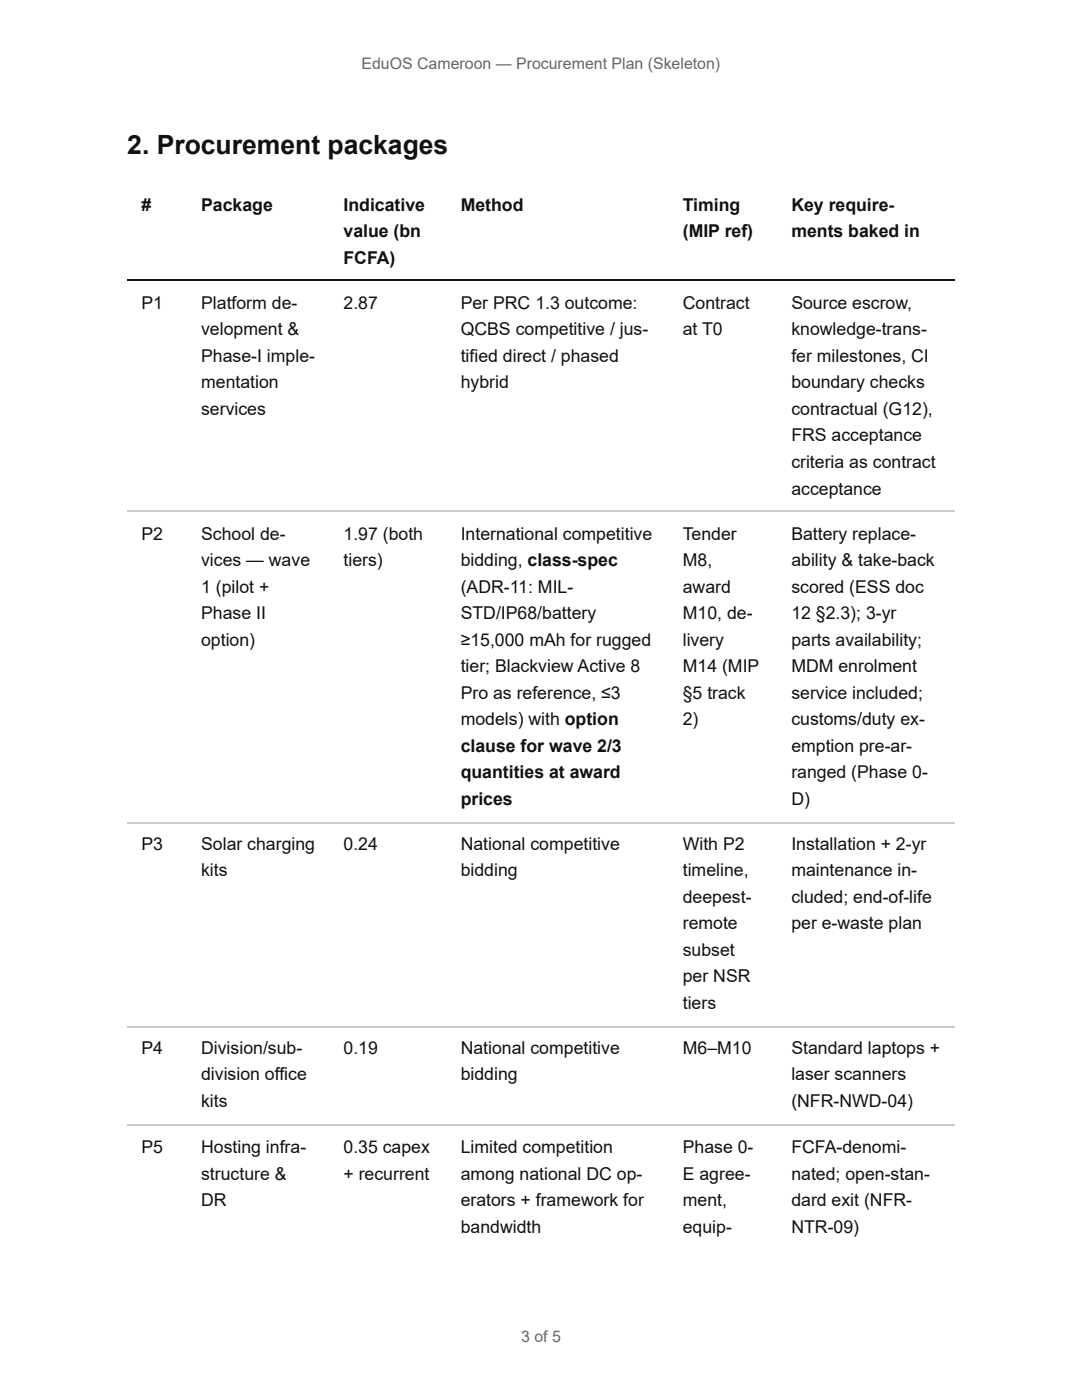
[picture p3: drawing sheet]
<svg xmlns="http://www.w3.org/2000/svg" width="216mm" height="279mm" viewBox="0 0 216 279" stroke-linecap="round" stroke-linejoin="round" font-family="sans-serif">
<defs><g id="words">
<text font-size="5.3" fill="#111" x="25.4" y="30.7">2. Procurement packages</text>
<g font-size="3.5" fill="#111">
<text x="28.2" y="42.1">#</text>
<text x="40.1" y="42.1">Package</text>
<text x="68.5" y="42.1">Indicative</text>
<text x="68.5" y="47.4">value (bn</text>
<text x="91.9" y="42.1">Method</text>
<text x="136.2" y="42.1">Timing</text>
<text x="136.2" y="47.4">(MIP ref)</text>
<text x="157.9" y="42.1">Key require-</text>
<text x="157.9" y="47.4">ments baked in</text>
<text x="68.5" y="52.7">FCFA)</text>
<text x="28.2" y="61.6">P1</text>
<text x="40.1" y="61.6">Platform de-</text>
<text x="68.5" y="61.6">2.87</text>
<text x="91.9" y="61.6">Per PRC 1.3 outcome:</text>
<text x="136.2" y="61.6">Contract</text>
<text x="157.9" y="61.6">Source escrow,</text>
<text x="40.1" y="66.9">velopment &amp;</text>
<text x="91.9" y="66.9">QCBS competitive / jus-</text>
<text x="136.2" y="66.9">at T0</text>
<text x="157.9" y="66.9">knowledge-trans-</text>
<text x="40.1" y="72.2">Phase-I imple-</text>
<text x="40.1" y="77.5">mentation</text>
<text x="91.9" y="72.2">tified direct / phased</text>
<text x="91.9" y="77.5">hybrid</text>
<text x="157.9" y="72.2">fer milestones, CI</text>
<text x="157.9" y="77.5">boundary checks</text>
<text x="40.1" y="82.8">services</text>
<text x="157.9" y="82.8">contractual (G12),</text>
<text x="157.9" y="88.1">FRS acceptance</text>
<text x="157.9" y="93.4">criteria as contract</text>
<text x="157.9" y="98.7">acceptance</text>
<text x="28.2" y="107.7">P2</text>
<text x="40.1" y="107.7">School de-</text>
<text x="68.5" y="107.7">1.97 (both</text>
<text x="91.9" y="107.7">International competitive</text>
<text x="136.2" y="107.7">Tender</text>
<text x="157.9" y="107.7">Battery replace-</text>
<text x="40.1" y="113">vices — wave</text>
<text x="68.5" y="113">tiers)</text>
<text x="91.9" y="113">bidding, class-spec</text>
<text x="136.2" y="113">M8,</text>
<text x="157.9" y="113">ability &amp; take-back</text>
<text x="40.1" y="118.3">1 (pilot +</text>
<text x="91.9" y="118.3">(ADR-11: MIL-</text>
<text x="136.2" y="118.3">award</text>
<text x="157.9" y="118.3">scored (ESS doc</text>
<text x="40.1" y="123.6">Phase II</text>
<text x="91.9" y="123.6">STD/IP68/battery</text>
<text x="136.2" y="123.6">M10, de-</text>
<text x="157.9" y="123.6">12 §2.3); 3-yr</text>
<text x="40.1" y="128.9">option)</text>
<text x="91.9" y="128.9">≥15,000 mAh for rugged</text>
<text x="136.2" y="128.9">livery</text>
<text x="157.9" y="128.9">parts availability;</text>
<text x="91.9" y="134.1">tier; Blackview Active 8</text>
<text x="136.2" y="134.1">M14 (MIP</text>
<text x="157.9" y="134.1">MDM enrolment</text>
<text x="91.9" y="139.4">Pro as reference, ≤3</text>
<text x="136.2" y="139.4">§5 track</text>
<text x="157.9" y="139.4">service included;</text>
<text x="91.9" y="144.7">models) with option</text>
<text x="136.2" y="144.7">2)</text>
<text x="157.9" y="144.7">customs/duty ex-</text>
<text x="91.9" y="150">clause for wave 2/3</text>
<text x="91.9" y="155.3">quantities at award</text>
<text x="157.9" y="150">emption pre-ar-</text>
<text x="157.9" y="155.3">ranged (Phase 0-</text>
<text x="91.9" y="160.6">prices</text>
<text x="157.9" y="160.6">D)</text>
<text x="28.2" y="169.6">P3</text>
<text x="40.1" y="169.6">Solar charging</text>
<text x="68.5" y="169.6">0.24</text>
<text x="91.9" y="169.6">National competitive</text>
<text x="136.2" y="169.6">With P2</text>
<text x="157.9" y="169.6">Installation + 2-yr</text>
<text x="40.1" y="174.9">kits</text>
<text x="91.9" y="174.9">bidding</text>
<text x="136.2" y="174.9">timeline,</text>
<text x="157.9" y="174.9">maintenance in-</text>
<text x="136.2" y="180.2">deepest-</text>
<text x="136.2" y="185.5">remote</text>
<text x="157.9" y="180.2">cluded; end-of-life</text>
<text x="157.9" y="185.5">per e-waste plan</text>
<text x="136.2" y="190.8">subset</text>
<text x="136.2" y="196.1">per NSR</text>
<text x="136.2" y="201.3">tiers</text>
<text x="28.2" y="210.3">P4</text>
<text x="40.1" y="210.3">Division/sub-</text>
<text x="40.1" y="215.6">division office</text>
<text x="68.5" y="210.3">0.19</text>
<text x="91.9" y="210.3">National competitive</text>
<text x="91.9" y="215.6">bidding</text>
<text x="136.2" y="210.3">M6–M10</text>
<text x="157.9" y="210.3">Standard laptops +</text>
<text x="157.9" y="215.6">laser scanners</text>
<text x="40.1" y="220.9">kits</text>
<text x="157.9" y="220.9">(NFR-NWD-04)</text>
<text x="28.2" y="230.2">P5</text>
<text x="40.1" y="230.2">Hosting infra-</text>
<text x="68.5" y="230.2">0.35 capex</text>
<text x="91.9" y="230.2">Limited competition</text>
<text x="136.2" y="230.2">Phase 0-</text>
<text x="157.9" y="230.2">FCFA-denomi-</text>
<text x="40.1" y="235.5">structure &amp;</text>
<text x="68.5" y="235.5">+ recurrent</text>
<text x="91.9" y="235.5">among national DC op-</text>
<text x="136.2" y="235.5">E agree-</text>
<text x="157.9" y="235.5">nated; open-stan-</text>
<text x="40.1" y="240.8">DR</text>
<text x="91.9" y="240.8">erators + framework for</text>
<text x="136.2" y="240.8">ment,</text>
<text x="157.9" y="240.8">dard exit (NFR-</text>
<text x="91.9" y="246.1">bandwidth</text>
<text x="136.2" y="246.1">equip-</text>
<text x="157.9" y="246.1">NTR-09)</text>
</g>
<g font-size="3.2" fill="#666">
<text x="72.1" y="13.8">EduOS Cameroon — Procurement Plan (Skeleton)</text>
<text x="104" y="267.8">3 of 5</text>
</g>
</g></defs>
<path d="M25.4 56h165.1" fill="none" stroke="#111" stroke-width=".26"/>
<path d="M25.4 102h165.1M25.4 164.2h165.1M25.4 204.9h165.1M25.4 224.5h165.1" fill="none" stroke="#ccc" stroke-width=".26"/>
<use href="#words"/>
</svg>
